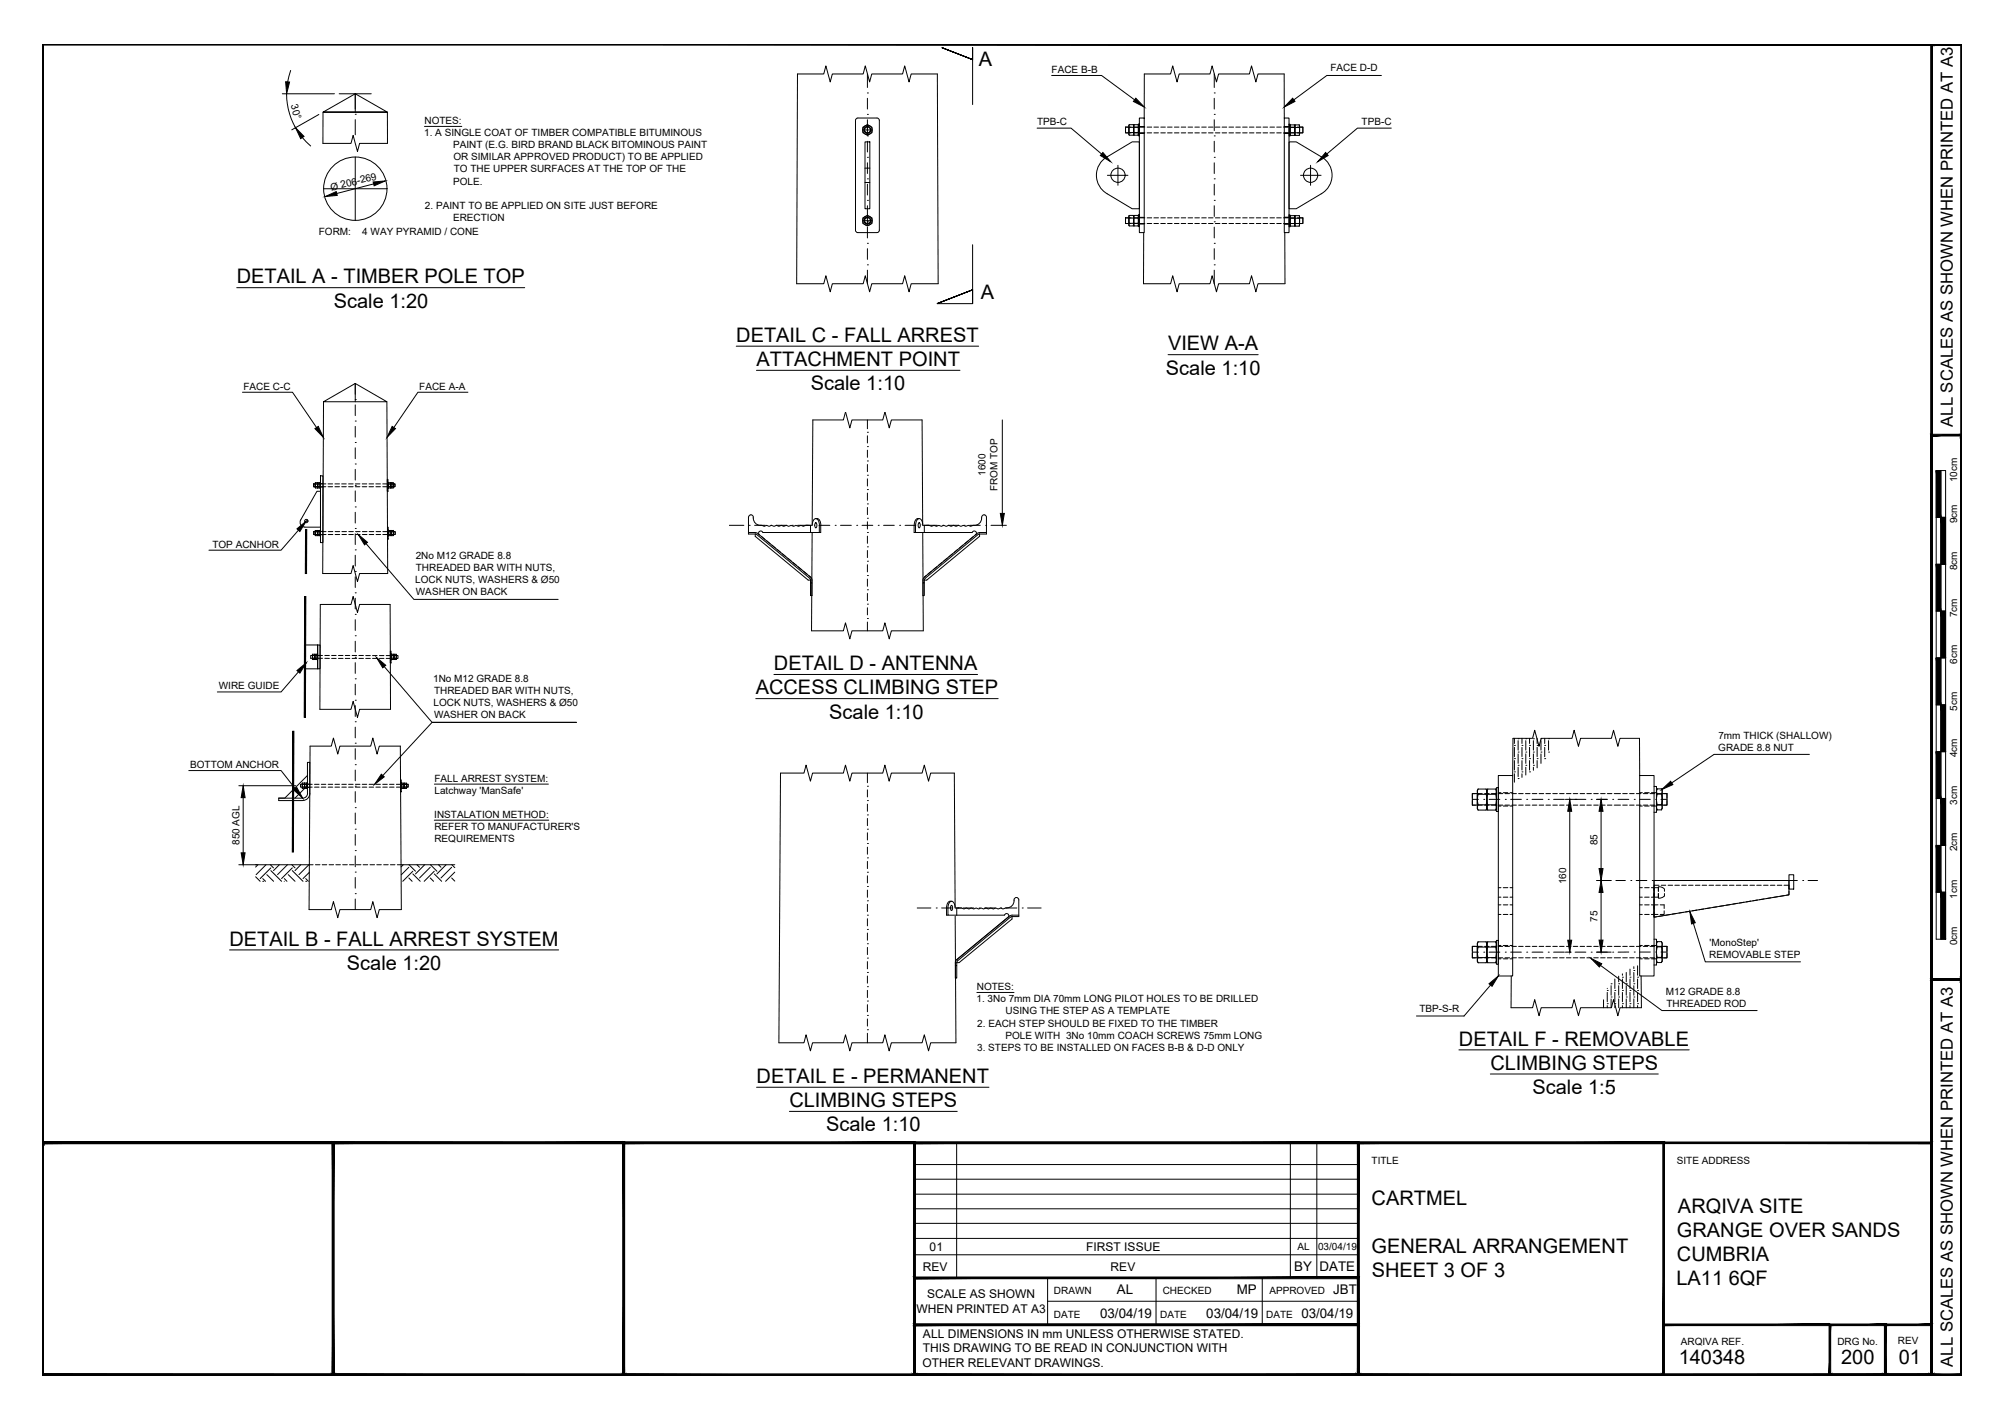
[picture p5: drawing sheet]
<svg xmlns="http://www.w3.org/2000/svg" width="420mm" height="297mm" viewBox="0 0 420 297" stroke-linecap="round" stroke-linejoin="round" font-family="sans-serif">
<defs><g id="words">
<g font-size="4.2">
<text x="205" y="13.8">A</text>
<text x="49.6" y="59.4">DETAIL A - TIMBER POLE TOP</text>
<text x="69.9" y="64.4">Scale 1:20</text>
<text x="205.4" y="62.6">A</text>
<text x="154.2" y="71.6">DETAIL C - FALL ARREST</text>
<text x="158.4" y="76.7">ATTACHMENT POINT</text>
<text x="244.7" y="73.4">VIEW A-A</text>
<text x="169.8" y="81.7">Scale 1:10</text>
<text x="244.2" y="78.5">Scale 1:10</text>
<text x="162.1" y="140.4">DETAIL D - ANTENNA</text>
<text x="158.3" y="145.5">ACCESS CLIMBING STEP</text>
<text x="173.7" y="150.5">Scale 1:10</text>
<text x="48.1" y="198.1">DETAIL B - FALL ARREST SYSTEM</text>
<text x="72.7" y="203.1">Scale 1:20</text>
<text x="305.6" y="219">DETAIL F - REMOVABLE</text>
<text x="158.5" y="226.9">DETAIL E - PERMANENT</text>
<text x="312.2" y="224.1">CLIMBING STEPS</text>
<text x="165.3" y="231.9">CLIMBING STEPS</text>
<text x="321" y="229.2">Scale 1:5</text>
<text x="173" y="237">Scale 1:10</text>
<text x="287.3" y="252.5">CARTMEL</text>
<text x="351.5" y="254">ARQIVA SITE</text>
<text x="287.3" y="262.5">GENERAL ARRANGEMENT</text>
<text x="351.2" y="259.1">GRANGE OVER SANDS</text>
<text x="287.3" y="267.5">SHEET 3 OF 3</text>
<text x="351.1" y="269.2">LA11 6QF</text>
<text x="351.2" y="264.1">CUMBRIA</text>
<text x="351.6" y="285.7">140348</text>
<text x="385.6" y="285.7">200</text>
<text x="397.7" y="285.7">01</text>
</g>
<g font-size="3.5">
<text x="409" y="89.4" transform="rotate(-90 409 89.4)">ALL SCALES AS SHOWN WHEN PRINTED AT A3</text>
<text x="409" y="286.3" transform="rotate(-90 409 286.3)">ALL SCALES AS SHOWN WHEN PRINTED AT A3</text>
</g>
<g font-size="2.8">
<text x="271.1" y="266.3">BY</text>
<text x="276.4" y="266.3">DATE</text>
<text x="233.9" y="271.1">AL</text>
<text x="259" y="271.1">MP</text>
<text x="279.3" y="271.1">JBT</text>
<text x="230.4" y="276">03/04/19</text>
<text x="252.7" y="276">03/04/19</text>
<text x="272.6" y="276">03/04/19</text>
</g>
<g font-size="2.5">
<text x="194.7" y="262">01</text>
<text x="227.5" y="262">FIRST ISSUE</text>
<text x="193.3" y="266.2">REV</text>
<text x="232.6" y="266.2">REV</text>
<text x="192" y="275">WHEN PRINTED AT A3</text>
<text x="194.2" y="272">SCALE AS SHOWN</text>
<text x="193.3" y="280.3">ALL DIMENSIONS IN mm UNLESS OTHERWISE STATED.</text>
<text x="193.2" y="286.3">OTHER RELEVANT DRAWINGS.</text>
<text x="193.3" y="283.3">THIS DRAWING TO BE READ IN CONJUNCTION WITH</text>
</g>
<g font-size="2.1">
<text x="220.3" y="15.3">FACE B-B</text>
<text x="278.7" y="15">FACE D-D</text>
<text x="60.9" y="22.1" transform="rotate(74 60.9 22.1)">30°</text>
<text x="88.8" y="28.6">1. A SINGLE COAT OF TIMBER COMPATIBLE BITUMINOUS</text>
<text x="88.9" y="26">NOTES:</text>
<text x="217.2" y="26.2">TPB-C</text>
<text x="285.2" y="26.2">TPB-C</text>
<text x="94.9" y="31.1">PAINT (E.G. BIRD BRAND BLACK BITOMINOUS PAINT</text>
<text x="95" y="33.6">OR SIMILAR APPROVED PRODUCT) TO BE APPLIED</text>
<text x="69.4" y="40" transform="rotate(-15 69.4 40)">Ø 206-269</text>
<text x="94.9" y="38.7">POLE.</text>
<text x="95" y="36.1">TO THE UPPER SURFACES AT THE TOP OF THE</text>
<text x="89" y="43.7">2. PAINT TO BE APPLIED ON SITE JUST BEFORE</text>
<text x="94.9" y="46.2">ERECTION</text>
<text x="66.8" y="49.3">FORM:</text>
<text x="75.9" y="49.3">4 WAY PYRAMID / CONE</text>
<text x="51" y="81.7">FACE C-C</text>
<text x="87.8" y="81.7">FACE A-A</text>
<text x="206.4" y="99.7" transform="rotate(-90 206.4 99.7)">1600</text>
<text x="409.9" y="101" transform="rotate(-90 409.9 101)">10cm</text>
<text x="208.9" y="102.9" transform="rotate(-90 208.9 102.9)">FROM TOP</text>
<text x="409.9" y="109.6" transform="rotate(-90 409.9 109.6)">9cm</text>
<text x="44.5" y="114.7">TOP ACNHOR</text>
<text x="87.1" y="117.1">2No M12 GRADE 8.8</text>
<text x="87.1" y="119.6">THREADED BAR WITH NUTS,</text>
<text x="409.9" y="119.5" transform="rotate(-90 409.9 119.5)">8cm</text>
<text x="87" y="122.1">LOCK NUTS, WASHERS &amp; Ø50</text>
<text x="87.1" y="124.7">WASHER ON BACK</text>
<text x="409.9" y="129.3" transform="rotate(-90 409.9 129.3)">7cm</text>
<text x="90.7" y="142.8">1No M12 GRADE 8.8</text>
<text x="409.9" y="139.1" transform="rotate(-90 409.9 139.1)">6cm</text>
<text x="45.8" y="144.4">WIRE GUIDE</text>
<text x="90.8" y="147.9">LOCK NUTS, WASHERS &amp; Ø50</text>
<text x="90.9" y="145.3">THREADED BAR WITH NUTS,</text>
<text x="409.9" y="148.9" transform="rotate(-90 409.9 148.9)">5cm</text>
<text x="90.9" y="150.4">WASHER ON BACK</text>
<text x="359.9" y="154.8">7mm THICK (SHALLOW)</text>
<text x="39.8" y="160.9">BOTTOM ANCHOR</text>
<text x="359.9" y="157.3">GRADE 8.8 NUT</text>
<text x="409.9" y="158.6" transform="rotate(-90 409.9 158.6)">4cm</text>
<text x="91" y="163.8">FALL ARREST SYSTEM:</text>
<text x="91" y="166.3">Latchway 'ManSafe'</text>
<text x="91" y="171.4">INSTALATION METHOD:</text>
<text x="91" y="173.9">REFER TO MANUFACTURER'S</text>
<text x="409.9" y="168.6" transform="rotate(-90 409.9 168.6)">3cm</text>
<text x="50.2" y="177" transform="rotate(-90 50.2 177)">850 AGL</text>
<text x="91" y="176.4">REQUIREMENTS</text>
<text x="334.6" y="177.1" transform="rotate(-90 334.6 177.1)">85</text>
<text x="409.9" y="178.3" transform="rotate(-90 409.9 178.3)">2cm</text>
<text x="328" y="185.3" transform="rotate(-90 328 185.3)">160</text>
<text x="409.9" y="188.3" transform="rotate(-90 409.9 188.3)">1cm</text>
<text x="334.6" y="193.1" transform="rotate(-90 334.6 193.1)">75</text>
<text x="409.9" y="198" transform="rotate(-90 409.9 198)">0cm</text>
<text x="358" y="200.8">REMOVABLE STEP</text>
<text x="358.1" y="198.2">'MonoStep'</text>
<text x="204.5" y="210">1. 3No 7mm DIA 70mm LONG PILOT HOLES TO BE DRILLED</text>
<text x="204.6" y="207.5">NOTES:</text>
<text x="348.9" y="208.4">M12 GRADE 8.8</text>
<text x="204.7" y="215">2. EACH STEP SHOULD BE FIXED TO THE TIMBER</text>
<text x="210.6" y="212.5">USING THE STEP AS A TEMPLATE</text>
<text x="297.3" y="212.1">TBP-S-R</text>
<text x="349" y="211">THREADED ROD</text>
<text x="204.7" y="220.1">3. STEPS TO BE INSTALLED ON FACES B-B &amp; D-D ONLY</text>
<text x="210.6" y="217.6">POLE WITH 3No 10mm COACH SCREWS 75mm LONG</text>
<text x="287.3" y="243.9">TITLE</text>
<text x="351.2" y="243.9">SITE ADDRESS</text>
<text x="271.8" y="261.9">AL</text>
<text x="276.1" y="261.9">03/04/19</text>
<text x="220.8" y="271.1">DRAWN</text>
<text x="243.5" y="271.1">CHECKED</text>
<text x="265.9" y="271.1">APPROVED</text>
<text x="220.8" y="276">DATE</text>
<text x="243" y="276">DATE</text>
<text x="265.2" y="276">DATE</text>
<text x="352.1" y="281.6">ARQIVA REF.</text>
<text x="384.8" y="281.6">DRG No.</text>
<text x="397.5" y="281.6">REV</text>
</g>
</g></defs>
<!-- layer: TEXT AND DIMENSIONS -->
<g fill="none" stroke="#000" stroke-width=".21">
<path d="M59.1 19.6h10.9M60 19.6a14.1 14.1 0 0 0 1.9 7.2M60.9 14.8l-.7 2.4M71 19.6h6.8M74.4 19.6v3.2M167 15.5h5.5l.5-1.7 .9 3.4 .4-1.7h6.5l.4-1.7 .9 3.4 .5-1.7h6.4l.5-1.7 .9 3.4 .4-1.7h5.5M181.7 19.5h.1M181.7 15.5v2.8M197.3 10l6.4 2.5-6.4-2.5 6.4 2.5v-2.5v11.9M220.3 15.8h10.4l6.9 5.1M239.7 15.5h5.5l.4-1.7 .9 3.4 .5-1.7h6.4l.5-1.7 .9 3.4 .4-1.7h6.5l.4-1.7 .9 3.4 .5-1.7h5.5M254.3 19.5h.1"/>
<path d="M254.3 15.5v2.8M289.3 15.8h-11.4l-6.9 5.1M63.3 28.8l1.8 1.8M66.8 24l-5.7 3.2M67.6 30h5.9l.5-1.6 .9 3.3 .4-1.7h5.9M74.4 23.9h.1M74.4 25.1v3.1M78.3 38.5l-7.8 2M88.9 26.5h7.8M180.7 27.2h2M181.7 37.5h.1M181.7 33h.1"/>
<path d="M181.7 28.5h.1M181.7 24h.1M181.7 20.6v2.2M181.7 25.1v3.1M181.7 29.6v2.2M181.7 34.1v2.2M181.7 38.6v2.3M217.2 26.8h7.1l6.4 5.5M232 36.7h4.2M234.2 34.6v4.2M254.3 37.5h.1M254.3 33h.1"/>
<path d="M254.3 28.5h.1M254.3 24h.1M254.3 20.6v2.2M254.3 25.1v2.2M254.3 29.6v2.2M254.3 34.1v2.2M254.3 38.6v2.3M272.4 36.7h4.3M274.5 34.6v4.2M291.4 26.8h-7.1l-6.4 5.5M166.9 59.4h5.6l.5-1.6 .9 3.3 .4-1.7h6.5l.4-1.6 .9 3.3 .5-1.7h6.4l.5-1.6 .9 3.3 .4-1.7h5.7M180.7 46.2h2"/>
<path d="M181.7 55.5h.1M181.7 51h.1M181.7 46.5h.1M181.7 42h.1M181.7 43.1v4.1M181.7 47.6v2.2M181.7 52.1v2.2M181.7 56.6v2.8M203.7 51.3v12.3h-7.4l7.4-2.9-7.4 2.9 7.4-2.9v2.9M239.5 59.4h5.7l.4-1.6 .9 3.3 .5-1.7h6.4l.5-1.6 .9 3.3 .4-1.7h6.5l.4-1.6 .9 3.3 .5-1.7h5.6M254.3 55.5h.1M254.3 51h.1"/>
<path d="M254.3 46.5h.1M254.3 42h.1M254.3 43.1v2.2M254.3 47.6v2.2M254.3 52.1v2.2M254.3 56.6v2.8M49.6 60.3h60.3M154.2 72.5h50.8M158.4 77.6h42.7M244.7 74.3h18.8M50.8 82.2h10.5l5 7.4M74.4 97.2h.1"/>
<path d="M74.4 92.7h.1M74.4 88.2h.1M74.4 83.7h.1M74.4 80.3v2.3M74.4 84.8v2.3M74.4 89.3v2.3M74.4 93.8v2.3M74.4 98.3v2.3M98 82.2h-10.5l-5 7.4M170.3 88h6.3l.5-1.7 .9 3.3 .4-1.6h6.5l.5-1.7 .9 3.3 .4-1.6h6.4M181.7 99.5h.1M181.7 96.6h.1"/>
<path d="M181.7 93.6h.1M181.7 90.6h.1M181.7 88v1.8M181.7 91.3v1.5M181.7 94.3v1.5M181.7 97.3v1.5M209.9 88v19.5M62.5 111.1l-3.6 4.2h-15.1M74.4 119.7h.1M74.4 115.2h.1M74.4 110.7h.1M74.4 106.2h.1"/>
<path d="M74.4 101.7h.1M74.4 102.8v2.3M74.4 107.3v2.3M74.4 111.8v2.3M74.4 116.3v2.3M76.7 113.9l10 11.7h30.2M152.7 110h3.1M156.9 110h.1M158.1 110h2.2M158.2 111.9v.5l11.1 9.1h.5M161.4 110h.1M162.5 110h2.3"/>
<path d="M165.9 110h.1M167.1 110h2.2M170.4 110h.1M171.6 110h2.2M174.9 110h.1M176.1 110h2.2M179.4 110h.1M180.6 110h2.2M181.7 117.6h.1M181.7 114.6h.1M181.7 111.5h.1M181.7 108.6h.1"/>
<path d="M181.7 105.6h.1M181.7 102.6h.1M181.7 100.3v1.5M181.7 103.3v1.5M181.7 106.3v1.5M181.7 109.3v1.5M181.7 112.3v1.5M181.7 115.3v1.5M181.7 118.3v1.5M183.9 110h.1M185.1 110h2.2M188.4 110h.1"/>
<path d="M189.6 110h2.2M192.9 110h.1M194.1 110h2.2M197.4 110h.1M198.6 110h2.2M201.9 110h.1M203.1 110h2.2M205.2 111.9v.5l-11.1 9.1h-.5M206.4 110h.1M207.6 110h3.2M67.1 126.6h6.4l.5-1.7 .9 3.4 .4-1.7h6.4M67.6 120.1h5.9l.5-1.6 .9 3.3 .4-1.7h5.9"/>
<path d="M74.4 137.7h.1M74.4 133.2h.1M74.4 128.7h.1M74.4 124.2h.1M74.4 120.8v2.3M74.4 125.3v2.3M74.4 129.8v2.3M74.4 134.3v2.3M74.4 138.8v2.3M80.5 139.6l10 11.7h30.2h-30.2l-10.3 11.2M170 132.1h6.6l.5-1.6 .9 3.3 .4-1.7h6.5l.4-1.6 1 3.3 .4-1.7h6.7M181.7 129.6h.1"/>
<path d="M181.7 126.6h.1M181.7 123.5h.1M181.7 120.6h.1M181.7 121.3v1.5M181.7 124.3v1.5M181.7 127.3v1.5M181.7 130.3v1.8M62.5 140.7l-3.6 4.2h-13.4M64.9 156.3h4.5l.4-1.7 .9 3.4 .5-1.7h6.4l.5-1.7 .9 3.4 .4-1.7h4.4M67 148.6h6.5l.5-1.7 .9 3.4 .4-1.7h6.5M74.4 155.7h.1M74.4 151.2h.1"/>
<path d="M74.4 146.7h.1M74.4 142.2h.1M74.4 143.3v2.3M74.4 147.8v2.3M74.4 152.3v2.3M74.4 156.8v2.3M158.3 146.3h50.8M162.1 141.3h42.7M316.9 154.7h4.1l.4-1.7 1 3.3 .4-1.6h6.5l.4-1.7 .9 3.3 .5-1.6h6.4l.5-1.7 .9 3.3 .4-1.6h4.1M317.2 158.9h.1M317.2 156.1h.1M317.2 154.7v1"/>
<path d="M317.2 156.5v2M317.2 159.3v2M318 157.5h.1M318 154.7h.1M318 155.2v1.9M318 157.9v2M318.8 158.9h.1M318.8 156.1h.1M318.8 154.7v1M318.8 156.5v2M318.8 159.3v2M319.6 157.5h.1"/>
<path d="M319.6 154.7h.1M319.6 155.2v1.9M319.6 157.9v2M320.4 158.9h.1M320.4 156.1h.1M320.4 154.7v1M320.4 156.5v2M320.4 159.3v2M321.2 157.5h.1M321.2 154.7h.1M321.2 155.2v1.9M321.2 157.9v2"/>
<path d="M322 158.9h.1M322 156.1h.1M322 154.7v1M322 156.5v2M322 159.3v1.5M322.8 157.5h.1M322.8 154.7h.1M322.8 155.2v1.9M322.8 157.9v2M323.5 158.9h.1M323.5 156.1h.1M323.5 154.7v1"/>
<path d="M323.5 156.5v2M324.3 157.5h.1M324.3 154.7h.1M324.3 155.2v1.9M379 158h-20l-8.9 6M39.5 161.4h19.4l3 3.8M50 164.6h11.9M50.9 167.1v11.5M74.4 178.2h.1M74.4 173.7h.1M74.4 169.2h.1M74.4 164.7h.1"/>
<path d="M74.4 160.2h.1M74.4 161.3v2.3M74.4 165.8v2.3M74.4 170.3v2.3M74.4 174.8v2.3M74.4 179.3v2.3M91 171.8h23.9M91 164.3h23.9M163.5 161.9h4.9l.4-1.6 .9 3.3 .5-1.7h6.4l.5-1.6 .9 3.3 .4-1.7h6.5l.4-1.6 .9 3.3 .5-1.7h6.4l.5-1.6 .9 3.3 .4-1.7h5M181.7 179.7h.1M181.7 176.7h.1M181.7 173.7h.1"/>
<path d="M181.7 170.7h.1M181.7 167.7h.1M181.7 164.7h.1M181.7 161.9v2.1M181.7 165.5v1.4M181.7 168.4v1.5M181.7 171.5v1.5M181.7 174.5v1.5M181.7 177.5v1.4M308.4 167.4h1.3M310.8 167.4h.1M311.9 167.4h2.2"/>
<path d="M315.3 167.4h.1M316.4 167.4h2.3M317.2 161.7h.1M317.2 162.1v1.8M318 163.1h.1M318 160.3h.1M318 160.7v2M318.8 161.7h.1M318.8 162.1v.8M319.6 160.3h.1M319.6 160.7v1.6M319.8 167.4h.1"/>
<path d="M320.4 161.7h.1M320.9 167.4h2.3M321.2 160.3h.1M321.2 160.7v.7M324.3 167.4h.1M325.4 167.4h2.2M327.9 167.4h4.3M328.8 167.4h.1M328.8 169.9v27.1M333.3 167.4h.1M334.4 167.4h2.3M335.4 169.9v12"/>
<path d="M337.8 167.4h.1M338.9 167.4h2.3M342.3 167.4h.1M343.4 167.4h2.3M346.8 167.4h.1M347.9 167.4h1.3M48.1 199h68.9M50 181.1h14.8M53.5 183.7l1 .9M54 181.1l-.5 .5M55 184.6h.1M55 184l.6 .6"/>
<path d="M55.7 181.1l-2.1 2.1M55.9 183.2l1.4 1.4M56.6 181.1l.7 .7M56.7 182.4l2.3 2.2M56.7 181.8l-2.2 2.2M58.5 181.1l-1.2 1.3M59.5 184.6h.1M59.5 184l.6 .6M60.2 181.1l-2.1 2.1M60.4 183.2l1.4 1.4M61.1 181.1l.7 .7M61.2 182.4l2.3 2.2"/>
<path d="M61.2 181.8l-2.2 2.2M63 181.1l-1.2 1.3M64 184.6h.1M64 184l.6 .6M64.7 181.1l-2.1 2.1M64.7 190.5h4.7l.4-1.6 .9 3.3 .5-1.7h6.4l.5-1.6 .9 3.3 .4-1.7h4.7M64.8 182.8l-1.3 1.2M74.4 187.2h.1M74.4 182.7h.1M74.4 183.8v2.3M74.4 188.3v2.2M84 181.1h11.3"/>
<path d="M84.5 181.1l-.5 .5M85.6 181.7l-1.6 1.6M85.6 183.9l.7 .7M85.7 181.1l1.3 1.4M86.5 182.5l-2.1 2.1M86.5 183.1l1.5 1.5M87.3 181.1l.6 .6M88.9 181.1l-1.9 2M90.1 181.7l-2.2 2.2M90.1 183.9l.7 .7M90.2 181.1l1.3 1.4M91 182.5l-2.2 2.1"/>
<path d="M91 183.1l1.5 1.5M91.8 181.1l.6 .6M93.4 181.1l-1.9 2M94.6 181.7l-2.2 2.2M94.6 183.9l.7 .7M94.6 181.1l.7 .7M95.3 182.7l-2 1.9M181.7 197.7h.1M181.7 194.7h.1M181.7 191.7h.1M181.7 188.7h.1M181.7 185.7h.1"/>
<path d="M181.7 182.7h.1M181.7 180.4v1.5M181.7 183.5v1.5M181.7 186.5v1.5M181.7 189.4v1.5M181.7 192.4v1.6M181.7 195.5v1.5M181.7 198.5v1.5M192.1 190.2h2.9M196.1 190.2h.1M197.2 190.2h2.3M200.6 190.2h.1"/>
<path d="M201.7 190.2h2.3M205.1 190.2h.1M206.2 190.2h2.3M209.6 190.2h.1M210.7 190.2h2.3M214.1 190.2h.1M215.2 190.2h2.9M308.4 199.5h1.3M310.8 199.5h.1M311.9 199.5h2.2M315.3 199.5h.1M316.4 199.5h2.3"/>
<path d="M319.8 199.5h.1M320.9 199.5h2.3M324.3 199.5h.1M325.4 199.5h2.2M327.9 199.5h1.2M328.8 199.5h.1M329.9 199.5h2.3M333.3 199.5h.1M334.4 199.5h3M334.4 184.4h3M335.4 186.9v10M337.8 199.5h.1"/>
<path d="M338.4 184.4h2M341.2 199.4l-2.3 .1M341.6 184.4h.1M342.3 199.4h.1M342.7 184.4h2.2M343.4 199.4h2.3M346.1 184.4h.1M346.8 199.4h.1M347.2 184.4h2.2M347.9 199.4h1.3M350.6 184.4h.1M351.7 184.4h2.2"/>
<path d="M354.7 193.4l2.5 8.1h19.9M355.1 184.4h.1M356.2 184.4h2.2M359.6 184.4h.1M360.7 184.4h2.3M364.1 184.4h.1M365.2 184.4h2.2M368.6 184.4h.1M369.7 184.4h2.2M373.1 184.4h.1M374.2 184.4h2.3M377.6 184.4h.1"/>
<path d="M378.7 184.4h2M163.1 218.4h5.3l.4-1.6 .9 3.3 .5-1.7h6.4l.5-1.6 .9 3.3 .4-1.7h6.5l.4-1.6 .9 3.3 .5-1.7h6.4l.5-1.6 .9 3.3 .4-1.7h5.3M181.7 215.7h.1M181.7 212.7h.1M181.7 209.7h.1M181.7 206.7h.1M181.7 203.7h.1M181.7 200.7h.1M181.7 201.4v1.5M181.7 204.4v1.6M181.7 207.5v1.5M181.7 210.5v1.4"/>
<path d="M181.7 213.4v1.5M181.7 216.5v1.9M204.6 207.9h7.8M305.6 219.9h48.2M312.2 206.4l-5.6 6.4h-9.9M316.5 211.1h4.5l.4-1.7 1 3.4 .4-1.7h6.5l.4-1.7 .9 3.4 .5-1.7h6.4l.5-1.7 .9 3.4 .4-1.7h4.5M335.2 202.2l12.9 9.5h19.9M335.9 209.4v1.7M336.6 210.2h.1M336.6 207.5h.1M336.6 207v.1M336.6 207.9v1.9"/>
<path d="M336.6 210.7v.4M337.4 208.9h.1M337.4 206.1h.1M337.4 206.5v2M337.4 209.3v1.8M338.2 210.2h.1M338.2 207.5h.1M338.2 205.1v2M338.2 207.9v1.9M338.2 210.7v.4M339 208.9h.1M339 206.1h.1"/>
<path d="M339 204.5v1.2M339 206.5v2M339 209.3v1.8M339.8 210.2h.1M339.8 207.5h.1M339.8 204.7h.1M339.8 204v.3M339.8 205.1v2M339.8 207.9v1.9M339.8 210.7v.4M340.6 208.9h.1M340.6 206.1h.1"/>
<path d="M340.6 203.7v2M340.6 206.5v2M340.6 209.3v1.8M341.4 210.2h.1M341.4 207.5h.1M341.4 204.7h.1M341.4 203v1.3M341.4 205.1v2M341.4 207.9v1.9M341.4 210.7v.4M342.2 208.9h.1M342.2 206.1h.1"/>
<path d="M342.2 203.3h.1M342.2 202.5v.4M342.2 203.7v2M342.2 206.5v2M342.2 209.3v1.8M343 210.2h.1M343 207.5h.1M343 204.7h.1M343 202.3v2M343 205.1v2M343 207.9v1.9M343 210.7v.4"/>
<path d="M158.5 227.8h48.6M165.3 232.8h35.2M312.2 225h35.1"/>
</g>
<!-- layer: MEDIUM THICKNESS -->
<g fill="none" stroke="#000" stroke-width=".21">
<path d="M67.8 84.2l6.6-3.9 6.6 3.9zM67.8 84.2l-.2 35.9M74.4 80.3v3.9M81 84.2l.2 35.9M170.3 88l-.3 44.1M193.1 88l.3 44.1M67.1 126.6l-.1 22M81.7 126.6l.1 22M64.9 156.3l-.2 34.2M83.8 156.3l.3 34.2M316.9 154.7l-.1 7.8M343.4 154.7v7.8"/>
<path d="M163.5 161.9l-.4 56.5M199.9 161.9l.3 56.5M316.5 204.4v6.7M343.7 204.4l.1 6.7"/>
</g>
<!-- layer: TEXT AND DIMENSIONS -->
<path d="M169.8 110v1.5M193.6 110v1.5M200.4 190.2v1.5" fill="none" stroke="#fff" stroke-width=".21"/>
<g fill="#fff" stroke="#fff" stroke-width=".21">
<path d="M199.8 190.2v1.5l.6-1.5zM200.4 190.2v1.5h-.6z"/>
<path d="M193 110v1.5l.6-1.5zM193.6 110v1.5h-.6z"/>
<path d="M169.8 110h.6v1.5zM169.8 110v1.5h.6z"/>
</g>
<!-- layer: PROPOSED OTHER USER 1 -->
<g fill="none" stroke="#000" stroke-width=".21">
<path d="M74.4 19.6v3.9M67.6 30l.1-6.5h13.4l.1 6.5M67.7 23.5l6.7-3.9 6.7 3.9zM67.8 39.5h13.2M67.8 23.5h13.2M74.4 32.9v13.3M179.3 25l.4-.3h4l.4 .3 .1 .2v23l-.3 .5h-.2h-4h-.3l-.2-.5zM180.7 26.7l1-.6 1 .6v1.1l-1 .6-1-.6zM181.2 29.7h1v14h-1zM182.1 26.6a.71 .71 0 0 0-1.1 .5 .71 .71 0 0 0 .8 .8 .71 .71 0 0 0 .5-1M230.9 33.7l1-.8 5.2-3.2h1.5v14h-1.5l-5.2-3.1a4.5 4.5 0 0 1-1-6.9zM235.7 26.6h.7v1.2h-.7z"/>
<path d="M236.5 26.1v2.2M236.5 26.1h.9M236.5 26.7h.9M236.5 28.3h.9M236.5 27.8h.9M236.5 26.1v.6M236.5 27.8v.5M236.5 26.7v1.1M237.4 26.1l.1 .2M237.4 26.7v1.1M237.4 26.1v.6M237.4 27.8v.5"/>
<path d="M237.5 26.3v1.9M237.5 28.2v.1M237.5 28.2l-.1 .1M237.5 26.1v.6M237.5 27.8v.5M237.5 26.7v1.1M237.5 26.1h.9M237.5 26.7h.9M237.5 26.1v.2M237.5 28.3h.9M237.5 27.8h.9M238.4 26.1v2.2"/>
<path d="M238.4 26.7v1.1M238.4 26.1v.6M238.4 27.8v.5M238.4 26h.2v2.5h-.2zM238.6 24.7h1.1v24h-1.1zM269 24.7h1v24h-1zM270 26h.2v2.5h-.2zM270 29.7h1.5l5.2 3.2a4.4 4.4 0 0 1 0 7.7l-5.2 3.1h-1.5zM270.3 26.2l-.1 2 .1 .2h.8l.1-.2M270.3 26.2h.8M270.3 26.7h.8M270.3 27.8h.8"/>
<path d="M270.3 26.2v.5M270.3 27.8v.5M270.3 26.7v1.1M271.1 26.2l.1 .1M271.1 26.7v1.1M271.1 26.2v.5M271.1 27.8v.5M271.2 26.3v1.9M271.3 26.2h.8M271.3 26.7h.8M271.3 27.8h.8M271.3 26.2l-.1 .1"/>
<path d="M271.3 26.2v.5M271.3 27.8v.5M271.3 26.7v1.1M272.1 26.2l.1 2-.1 .2h-.8l-.1-.2M272.1 26.2v.5M272.1 27.8v.5M272.1 26.7v1.1M272.2 26.6h.7v1.2h-.7zM180.7 45.7l1-.6 1 .6v1.1l-1 .5-1-.5zM182.1 45.6a.71 .71 0 0 0-1.1 .5 .71 .71 0 0 0 .8 .8 .71 .71 0 0 0 .5-1M235.7 45.6h.7v1.2h-.7zM236.5 45.1h.9"/>
<path d="M236.5 45.7h.9M236.5 47.3h.9M236.5 46.8h.9M236.5 45.1v2.2M236.5 45.1v.6M236.5 46.8v.5M236.5 45.7v1.1M237.4 45.1l.1 .2M237.4 45.7v1.1M237.4 45.1v.6M237.4 46.8v.5M237.5 45.3v1.9"/>
<path d="M237.5 47.2v.1M237.5 47.2l-.1 .1M237.5 45.1v.6M237.5 46.8v.5M237.5 45.7v1.1M237.5 45.1h.9M237.5 45.7h.9M237.5 45.1v.2M237.5 47.3h.9M237.5 46.8h.9M238.4 45.1v2.2M238.4 45.7v1.1"/>
<path d="M238.4 45.1v.6M238.4 46.8v.5M238.4 45h.2v2.5h-.2zM270 45h.2v2.5h-.2zM270.3 45.2h.8M270.3 45.7h.8M270.3 45.2l-.1 2 .1 .2h.8l.1-.2M270.3 46.8h.8M270.3 45.2v.5M270.3 46.8v.6M270.3 45.7v1.1M271.1 45.2l.1 .1"/>
<path d="M271.1 45.7v1.1M271.1 45.2v.5M271.1 46.8v.6M271.2 45.3v1.9M271.3 45.2h.8M271.3 45.7h.8M271.3 45.2l-.1 .1M271.3 46.8h.8M271.3 45.2v.5M271.3 46.8v.6M271.3 45.7v1.1M272.1 45.2l.1 2-.1 .2h-.8l-.1-.2"/>
<path d="M272.1 45.2v.5M272.1 46.8v.6M272.1 45.7v1.1M272.2 45.6h.7v1.2h-.7zM67.1 99.7h.5v14h-.5zM63.9 110.4a1 1 0 0 1-.9-1.5l3.4-6h.7v7.5h-3.3M65.7 101.4h.3v.6h-.3zM65.7 111.4h.3v.6h-.3zM66.1 111.1h.4M66.1 111.4h.4M66.1 112.2h.4M66.1 112h.4"/>
<path d="M66.1 101.1h.4M66.1 101.4h.4M66.1 102.2h.4M66.1 101.9h.4M66.1 101.1v1.1M66.1 111.1v1.1M66.1 111.4v.5M66.1 101.4v.5M66.1 111.1v.3M66.1 111.9v.3M66.1 101.1v.3M66.1 101.9v.3"/>
<path d="M66.5 111.1v.1M66.5 101.1v.1M66.5 111.4v.5M66.5 101.4v.5M66.5 111.1v.3M66.5 111.9v.3M66.5 101.1v.3M66.5 101.9v.3M66.5 112.1l.5 .1M66.5 102.2h.5M66.5 101.2v1M66.5 111.2v.9"/>
<path d="M66.5 112.1v.1M66.5 102.2h.1M66.6 111.4h.4M66.6 112h.4M66.6 101.4h.4M66.6 101.9h.4M66.6 101.1v1.1M66.6 111.1v1.1M67 101.1v.3M67 101.9v.3M67 111.1v.3M67 111.9v.3"/>
<path d="M67 111.1l-.5 .1M67 101.1l-.5 .1M67 101.1v1.1M67 111.1v1.1M67 101.4v.5M67 111.4v.5M67 101l.1 1.3zM67 111l.1 1.3zM81.1 100.4h.2v2.5h-.2zM81.2 110.4h.1v2.5h-.1zM81.3 101h.1v1.3h-.1zM81.3 111l.1 1.3z"/>
<path d="M81.4 101.4h.4l.1 .3-.1 .2h-.4M81.4 101.1v1.1M81.4 101.1l.5 .1M81.4 101.1v.3M81.4 101.9v.3M81.4 101.4v.5M81.4 111.4h.5v.4v.1l-.5 .1M81.5 111.1v1.1M81.8 101.1v.3M81.8 101.9v.3M81.9 101.2v1M81.9 102.2h-.5"/>
<path d="M81.9 102.2h.4M81.9 111.1v.3M81.9 111.9v.3M81.9 111.2v.9M81.9 111.2h-.5v.9h.5M81.9 112.1v.1M81.9 101.4h.4M81.9 101.9h.4M81.9 101.1v1.1M81.9 111.1h.5M81.9 111.4h.5M81.9 112.2h.5"/>
<path d="M81.9 112h.5M81.9 111.1v.1M82 111.4v.5M82 111.1v.3M82 111.9v.3M82.3 101.1v.3M82.3 101.9v.3M82.3 101.1l-.4 .1M82.3 101.1v1.1M82.3 101.4v.5M82.4 111.1v.3M82.4 111.9v.3"/>
<path d="M82.4 101.4h.3v.6h-.3zM82.4 111.1v1.1M82.4 111.4v.5M82.4 111.4h.4v.6h-.4zM168.8 110h1v1.5M169.8 111.5h-10a.46 .46 0 0 0-.7-.2 .46 .46 0 0 0-.1 .6l10.8 9M170.1 110h-1.3l-.5 .3-.5-.3-.6 .3-.5-.3-.5 .3-.5-.3-.5 .3-.5-.3-.5 .3-.6-.3-.5 .3-.5-.3-.5 .3-.5-.3-.5 .3-.5-.3-.5 .3-.5-.3a1.69 1.69 0 0 1-1.9-1.9 .5 .5 0 0 0-.5-.2 .5 .5 0 0 0-.4 .4v3.6l1.7 .1 11.1 9.1 .2 .4M170.1 110a1.34 1.34 0 0 1 .8-1.4 1.16 1.16 0 0 1 .7 1.4M170.8 109.6l.1-.1 .2 .3v.5l-.2 .3-.2-.3zM170.9 108.6a1.05 1.05 0 0 1 1 1.4M171.6 110v1.5h-1.8M171.9 110v1.5h-.3"/>
<path d="M191.5 110v1.5h.3M191.8 110v1.5h1.8M191.8 110a1.34 1.34 0 0 1 .7-1.4 1.16 1.16 0 0 1 .8 1.4M192.4 109.6l.1-.1 .2 .3v.5l-.2 .3-.2-.3zM192.5 108.6a1.05 1.05 0 0 0-1 1.4M193.6 111.5h10M194.6 110h-1v1.5M203.6 111.5a.46 .46 0 0 1 .7-.2 .46 .46 0 0 1 .1 .6l-10.8 9-.3 .6M204.9 112l-11.1 9.1-.2 .4M205.2 111.8l-.3 .2M205.6 108.4a1.54 1.54 0 0 1-1.8 1.6l-.5 .3-.5-.3-.5 .3-.5-.3-.5 .3-.5-.3-.6 .3-.5-.3-.5 .3-.5-.3-.5 .3-.5-.3-.5 .3-.6-.3-.5 .3-.5-.3-.5 .3-.5-.3h-1.3M205.6 108.3a.5 .5 0 0 1 .5-.5 .5 .5 0 0 1 .5 .5v3.6h-1.4"/>
<path d="M63.9 135.1h2.6v5h-2.6zM65.5 137.3h.4M65.5 137.9h.4M65.5 137.1v1.1M65.9 137.1v.2M65.9 137.9v.3M65.9 137.1h-.5v1l.5 .1M65.9 137.1h.1M65.9 137.3v.6M65.9 137.1v1M65.9 138.1v.1M65.9 138.1l.1 .1"/>
<path d="M66 137.1h.4M66 138.2h.4M66 137.1h-.1M66 137.1v.2h.4M66 137.3v.6M66.4 137.9h-.4v.3M66.4 137.1v1.1M66.4 137.1v.2M66.4 137.9v.3M66.4 137.3v.6M66.4 137h.1v1.2h-.1zM66.5 135.1h.5v5h-.5z"/>
<path d="M81.8 136.4h.1v2.5h-.1zM81.9 137h.1v1.3h-.1zM82 137.1h.5M82 137.3h.5M82 138.2h.5M82 137.9h.5M82 137.1v1.1M82.1 137.3v.6M82.1 137.1v.2M82.1 137.9v.3M82.5 137.1v.2M82.5 137.9v.3"/>
<path d="M82.5 137.1h.1M82.5 137.3v.6M82.5 137.1v1M82.5 138.1v.1M82.5 138.1l.1 .1M82.6 137.1h.4v1l-.4 .1M82.6 137.3h.4M82.6 137.9h.4M82.6 137.1h-.1M82.6 137.1v.2M82.6 137.9v.3M82.6 137.3v.6"/>
<path d="M83 137.1v1.1M169.8 122.1v2.7h.3v-2.7M169.8 121.5v.6h.3v-.6M169.8 120.9l.3 .6M193.3 122.1v2.7h.3v-2.7M193.3 121.5v.6h.3v-.6M58.4 167.2v.5h5M63.3 164.3h.4M63.3 164.9h.4M63.3 164v.3M63.4 164.3l-.1 .8M63.8 164v1.1"/>
<path d="M63.8 164.1h-.5v1h.5M63.8 164.1h.5l-.1 1h-.4M63.8 164.1v1M63.8 164.3h.4M63.8 164.9h.4M63.8 164.3v.8M63.8 164v.3M64.2 164.3l.1 .8M64.3 164v.3M64.3 164h.1v1.2h-.1zM64.4 162.5l-4.8 4.7h-1.2M64.4 164.6l-2.6 2.6"/>
<path d="M64.9 166.2v-6.5h-.5v6.5a1.01 1.01 0 0 1-1 1h-5M64.9 166.2a1.49 1.49 0 0 1-1.5 1.5M83.9 163.4h.1v2.5h-.1zM84 164l.1 1.2zM84.2 164.3h.4v.4v.2h-.4M84.2 164v1.1M84.6 164v.3M84.6 164.9v.2M84.6 164.1v1M84.6 164.1h-.5l.1 1.1 .4-.1M84.6 165.1l.1 .1M84.7 164.1h.4"/>
<path d="M84.7 164.3h.4M84.7 165.2h.4M84.7 164.9h.4M84.7 164.1h-.1M84.7 164v.3M84.7 164.9v.2M84.7 164.3v.6M85.1 164v.3M85.1 164.9v.2M85.1 164.1v1.1M85.1 164.3v.6M85.1 164.3h.4v.6h-.4z"/>
<path d="M308.4 166.2h1v2.5h-1zM309.6 166.4h1.7l.1 .9-.1 1.3M309.6 168.6h1.7a.96 .96 0 0 1 0 1.1M309.6 165.3a.96 .96 0 0 0 0 1.1M309.6 168.6a.96 .96 0 0 0 0 1.1M309.6 166.4l-.2 .9 .2 1.3M311.3 165.3h-1.7l-.2 .3v3.8l.2 .3h1.7l.1-.3M311.3 165.3l.1 .3M311.3 165.3a.96 .96 0 0 1 0 1.1M311.4 165.6v3.8M311.6 165.3h1.7M311.6 165.3l-.2 .3"/>
<path d="M311.6 165.3a.96 .96 0 0 0 0 1.1M311.6 169.7a1.01 1.01 0 0 1 0-1.1h1.7a.96 .96 0 0 1 0 1.1M313.3 166.4h-1.7l-.2 .9 .2 1.3M313.3 165.3l.1 .3v3.8l-.1 .3h-1.7l-.2-.3M313.3 165.3a.96 .96 0 0 1 0 1.1M313.3 166.4l.1 .9-.1 1.3M313.4 165h.4v5h-.4zM313.8 162.5h3v41.9h-3zM343.4 162.5h3v41.9h-3zM346.4 164.7h.5v5.5h-.5M347.1 165.2h.9l.1 .3v3.9l-.1 .3h-.9l-.2-.3v-3.9zM347.1 165.2a.96 .96 0 0 0 0 1.1"/>
<path d="M347.1 168.5a.96 .96 0 0 0 0 1.1M348 166.3h-.9l-.1 .9 .1 1.3 .9 .1M348 165.2a.98 .98 0 0 1 0 1.1l.1 1.4a1.54 1.54 0 0 0 .1 1.4l-.2 .5M348.1 166.2h1.1v2.5h-1.1zM199 188.8h.3M199 188.8a1.16 1.16 0 0 0-.7 1.4v1.5h.3M199.2 189.7h.1l.2 .2v.6l-.2 .2-.2-.2zM200.4 191.7h10a.46 .46 0 0 1 .6-.3 .46 .46 0 0 1 .2 .7M201.4 190.2h-1v1.5M210.9 190.2l-.8 .2-.5-.2-.5 .2-.5-.2-.5 .2-.6-.2-.5 .2-.5-.2-.5 .2-.5-.2-.5 .2-.5-.2-.6 .2-.5-.2-.5 .2-.5-.2-.5 .2-.5-.2h-1.3a1.34 1.34 0 0 0-.8-1.4 1.16 1.16 0 0 0-.7 1.4v1.5h1.8M210.9 190.2a1.67 1.67 0 0 0 1.6-2 .5 .5 0 0 1 .5-.2 .5 .5 0 0 1 .4 .5v3.5h-1.4M211.5 191.9l-11.1 9.1a1.24 1.24 0 0 0-.3 1.3h.3v-.6"/>
<path d="M212 192v.5l-11.1 9.2h-.5M212 192l-.3 .1-11.1 9.2-.2 .3M213.4 191.7h-1.4l-.5 .2M308.4 198.2h1v2.4h-1zM309.6 198.4h1.7M309.6 197.3a.98 .98 0 0 0 0 1.1l-.2 .9 .2 1.3M311.3 198.4l.1 .9-.1 1.3h-1.7M311.3 197.3h-1.7l-.2 .3v3.8l.2 .3h1.7l.1-.3M311.3 197.3l.1 .3M311.3 197.3a.96 .96 0 0 1 0 1.1M311.4 197.6v3.8M311.6 197.3h1.7"/>
<path d="M311.6 197.3l-.2 .3M311.6 198.4l-.2 .9 .2 1.3h1.7M311.6 197.3a.96 .96 0 0 0 0 1.1M313.3 197.3l.1 .3v3.8l-.1 .3h-1.7l-.2-.3M313.3 197.3a.96 .96 0 0 1 0 1.1h-1.7M313.3 198.4l.1 .9-.1 1.3M313.4 197h.4v5h-.4zM346.4 196.7h.5v5.4h-.5M346.4 184.4h28.3v3.1l-28.3 4.6zM347.1 197.3h.9l.1 .2v3.9l-.1 .2h-.9l-.2-.2v-3.9zM347.1 197.2a.96 .96 0 0 0 0 1.1M348 198.4l-.9-.1-.1 .9 .1 1.3 .9 .1"/>
<path d="M348 197.2a.98 .98 0 0 1 0 1.1l.1 1.4a1.49 1.49 0 0 0 .1 1.4l-.2 .5M348.1 198.2h1.1v2.5h-1.1zM374.7 183.2h1v3h-1zM200.1 202.3v2.6h.3v-2.6M309.6 200.6a.96 .96 0 0 0 0 1.1M311.3 200.6a.96 .96 0 0 1 0 1.1M311.6 200.6a.96 .96 0 0 0 0 1.1M313.3 200.6a.96 .96 0 0 1 0 1.1M347.1 200.5a.96 .96 0 0 0 0 1.1"/>
<circle cx="74.4" cy="39.5" r="6.6"/>
<circle cx="181.7" cy="27.2" r=".98"/>
<circle cx="181.7" cy="27.2" r=".6"/>
<circle cx="181.7" cy="27.2" r=".71"/>
<circle cx="234.2" cy="36.7" r="1.49"/>
<circle cx="274.5" cy="36.7" r="1.49"/>
<circle cx="181.7" cy="46.2" r=".98"/>
<circle cx="181.7" cy="46.2" r=".6"/>
<circle cx="181.7" cy="46.2" r=".71"/>
<circle cx="64.2" cy="109.1" r=".35"/>
</g>
<!-- layer: TEMP -->
<path d="M167 15.5l-.1 43.9M196.3 15.5l.2 43.9M239.7 15.5v9.2M269 15.5v9.2M239.6 48.7l-.1 10.7M269.1 48.7v10.7" fill="none" stroke="#000" stroke-width=".21"/>
<!-- layer: PROPOSED OTHER USER 1 - HIDDEN -->
<g fill="none" stroke="#000" stroke-width=".21">
<path d="M181.2 35.2h1M181.2 38.2h1M236.9 26.6h-1.2v1.2h1.2M237.4 27.8h1M237.4 26.6h1M238.6 26.5h1.1M238.6 27.9h1.1M238.8 27.8h1M238.8 26.6h1M240.3 27.8h.9M240.3 26.6h.9M241.7 27.8h.9"/>
<path d="M241.7 26.6h.9M243.1 27.8h1M243.1 26.6h1M244.5 27.8h1M244.5 26.6h1M246 27.8h.9M246 26.6h.9M247.4 27.8h1M247.4 26.6h1M248.8 27.8h1M248.8 26.6h1M250.3 27.8h.9"/>
<path d="M250.3 26.6h.9M251.7 27.8h1M251.7 26.6h1M253.1 27.8h1M253.1 26.6h1M254.6 27.8h.9M254.6 26.6h.9M256 27.8h.9M256 26.6h.9M257.4 27.8h1M257.4 26.6h1M258.8 27.8h1"/>
<path d="M258.8 26.6h1M260.3 27.8h.9M260.3 26.6h.9M261.7 27.8h.9M261.7 26.6h.9M263.1 27.8h1M263.1 26.6h1M264.5 27.8h1M264.5 26.6h1M266 27.8h.9M266 26.6h.9M267.4 27.8h1"/>
<path d="M267.4 26.6h1M268.8 27.8h1M268.8 26.6h1M269 26.5h1M269 27.9h1M270.3 27.8h.9M270.3 26.6h.9M271.7 26.6h1.2v1.2h-1.2M236.9 45.6h-1.2v1.2h1.2M237.4 46.8h1M237.4 45.6h1M238.6 46.9h1.1"/>
<path d="M238.6 45.5h1.1M238.8 46.8h1M238.8 45.6h1M240.3 46.8h.9M240.3 45.6h.9M241.7 46.8h.9M241.7 45.6h.9M243.1 46.8h1M243.1 45.6h1M244.5 46.8h1M244.5 45.6h1M246 46.8h.9"/>
<path d="M246 45.6h.9M247.4 46.8h1M247.4 45.6h1M248.8 46.8h1M248.8 45.6h1M250.3 46.8h.9M250.3 45.6h.9M251.7 46.8h1M251.7 45.6h1M253.1 46.8h1M253.1 45.6h1M254.6 46.8h.9"/>
<path d="M254.6 45.6h.9M256 46.8h.9M256 45.6h.9M257.4 46.8h1M257.4 45.6h1M258.8 46.8h1M258.8 45.6h1M260.3 46.8h.9M260.3 45.6h.9M261.7 46.8h.9M261.7 45.6h.9M263.1 46.8h1"/>
<path d="M263.1 45.6h1M264.5 46.8h1M264.5 45.6h1M266 46.8h.9M266 45.6h.9M267.4 46.8h1M267.4 45.6h1M268.8 46.8h1M268.8 45.6h1M269 46.9h1M269 45.5h1M270.3 46.8h.9"/>
<path d="M270.3 45.6h.9M271.7 45.6h1.2v1.2h-1.2M66.8 101.4h-1.1v.6h1.1M66.9 111.4h-1.2v.6h1.2M67.1 111.3h.5M67.1 112h.5M67.1 101.3h.5M67.1 102h.5M67.3 101.4h.9M67.3 102h.9M67.3 111.4h1M67.3 112h1"/>
<path d="M68.7 101.4h1M68.7 102h1M68.8 111.4h.9M68.8 112h.9M70.2 101.4h.9M70.2 102h.9M70.2 111.4h.9M70.2 112h.9M71.6 101.4h.9M71.6 102h.9M71.6 111.4h1M71.6 112h1"/>
<path d="M73 101.4h1M73 102h1M73.1 111.4h.9M73.1 112h.9M74.4 101.4h1M74.4 102h1M74.5 111.4h.9M74.5 112h.9M75.9 101.4h.9M75.9 102h.9M75.9 111.4h1M75.9 112h1"/>
<path d="M77.3 101.4h.9M77.3 102h.9M77.3 111.4h1M77.3 112h1M78.7 101.4h1M78.7 102h1M78.8 111.4h.9M78.8 112h.9M80.2 101.4h.9M80.2 102h.9M80.2 111.4h.9M80.2 112h.9"/>
<path d="M81.6 101.4h1.1v.6h-1.1M81.6 111.4h1.2v.6h-1.2M156.8 111.5l1.5 .1 .8 .5M159.5 112.4l.7 .6M160.6 113.3l.7 .6M161.7 114.2l.7 .6M162.8 115.1l.7 .6M163.9 116l.7 .6M165 116.9l.7 .6M166.1 117.8l.7 .6M167.2 118.7l.7 .7M168.3 119.7l.7 .6"/>
<path d="M195.1 119.7l-.7 .6M196.2 118.7l-.7 .7M197.3 117.8l-.7 .6M198.4 116.9l-.7 .6M199.5 116l-.7 .6M200.6 115.1l-.7 .6M201.7 114.2l-.7 .6M202.8 113.3l-.7 .6M203.9 112.4l-.7 .6M206.6 111.5l-1.6 .1-.7 .5M66.1 137.3h-1v.6h1M66.6 137.3h.9"/>
<path d="M66.6 137.9h.9M68 137.3h1M68 137.9h1M69.5 137.3h.9M69.5 137.9h.9M70.9 137.3h.9M70.9 137.9h.9M72.3 137.3h1M72.3 137.9h1M73.8 137.3h.9M73.8 137.9h.9M75.2 137.3h.9"/>
<path d="M75.2 137.9h.9M76.6 137.3h1M76.6 137.9h1M78 137.3h1M78 137.9h1M79.5 137.3h.9M79.5 137.9h.9M80.9 137.3h.9M80.9 137.9h.9M82.3 137.3h1.1v.6h-1.1M169.4 120.6l.4 .3M194 120.6l-.4 .3"/>
<path d="M64 164.3h-1.1v.6h1.1M64.4 164.3h.5M64.4 165h.5M64.4 164.9h1M64.4 164.3h1M65.9 164.9h.9M65.9 164.3h.9M67.3 164.9h.9M67.3 164.3h.9M68.7 164.9h1M68.7 164.3h1M70.2 164.9h.9"/>
<path d="M70.2 164.3h.9M71.6 164.9h.9M71.6 164.3h.9M73 164.9h1M73 164.3h1M74.5 164.9h.9M74.5 164.3h.9M75.9 164.9h.9M75.9 164.3h.9M77.3 164.9h1M77.3 164.3h1M78.7 164.9h1"/>
<path d="M78.7 164.3h1M80.2 164.9h.9M80.2 164.3h.9M81.6 164.9h.9M81.6 164.3h.9M83 164.9h1M83 164.3h1M84.4 164.3h1.1v.6h-1.1M308.4 167.7v1h.6M309 166.2h-.6v1M309.5 166.2h1M309.5 168.7h1"/>
<path d="M310.9 166.2h1M310.9 168.7h1M312.4 166.2h.9M312.4 168.7h.9M313.8 166.2h1M313.8 168.7h1M313.8 166.1h.6M313.8 168.8h.6M314.9 166.1h.9M314.9 168.8h.9M315.2 166.2h1M315.2 168.7h1"/>
<path d="M316.3 166.1h.5M316.3 168.8h.5M316.7 166.2h.9M316.7 168.7h.9M318.1 166.2h.9M318.1 168.7h.9M319.5 166.2h1M319.5 168.7h1M320.9 166.2h1M320.9 168.7h1M322.4 166.2h.9M322.4 168.7h.9"/>
<path d="M323.8 166.2h.9M323.8 168.7h.9M325.2 166.2h1M325.2 168.7h1M326.7 166.2h.9M326.7 168.7h.9M328.1 166.2h.9M328.1 168.7h.9M329.5 166.2h1M329.5 168.7h1M330.9 166.2h1M330.9 168.7h1"/>
<path d="M332.4 166.2h.9M332.4 168.7h.9M333.8 166.2h1M333.8 168.7h1M335.2 166.2h1M335.2 168.7h1M336.7 166.2h.9M336.7 168.7h.9M338.1 166.2h1.3M338.1 168.7h1.3M339.9 166.2h.9M339.9 168.7h.9"/>
<path d="M341.3 166.2h1M341.3 168.7h1M342.7 166.2h1M342.7 168.7h1M343.4 166.1h.6M343.4 168.8h.6M344.2 166.2h.9M344.2 168.7h.9M344.5 166.1h.9M344.5 168.8h.9M345.6 166.2h.9M345.6 168.7h.9"/>
<path d="M345.9 166.1h1M345.9 168.8h1M347 166.2h1M347 168.7h1M348.5 166.2h.7v1M349.2 167.7v1h-.7M64.8 181.1h.8M66.1 181.1h.9M67.5 181.1h.9M68.9 181.1h1M70.3 181.1h1M71.8 181.1h.9"/>
<path d="M73.2 181.1h1M74.6 181.1h1M76.1 181.1h.9M77.5 181.1h1M78.9 181.1h1M80.4 181.1h.9M81.8 181.1h.9M83.2 181.1h.8M308.4 199.7v.9h.6M309 198.2h-.6v1M309.5 198.2h1M310.9 198.2h1"/>
<path d="M312.4 198.2h.9M313.8 198.2h1M313.8 185.9h.6M313.8 187.9h.6M313.8 189.5h.6M313.8 191.6h.6M313.8 198.1h.6M314.9 185.9h.9M314.9 187.9h.9M314.9 189.5h.9M314.9 191.6h.9M314.9 198.1h.9"/>
<path d="M315.2 198.2h1M316.3 185.9h.5M316.3 187.9h.5M316.3 189.5h.5M316.3 191.6h.5M316.3 198.1h.5M316.7 198.2h.9M318.1 198.2h.9M319.5 198.2h1M320.9 198.2h1M322.4 198.2h.9M323.8 198.2h.9"/>
<path d="M325.2 198.2h1M326.7 198.2h.9M328.1 198.2h.9M329.5 198.2h1M330.9 198.2h1M332.4 198.2h.9M333.8 198.2h1M335.2 198.2h1M336.7 198.2h.9M338.1 198.2h1.3M339.9 198.2h.9M341.3 198.2h1"/>
<path d="M342.7 198.2h1M343.4 185.9h.6M343.4 187.9h.6M343.4 189.5h.6M343.4 191.6h.6M343.4 198.1h.6M344.2 198.2h.9M344.5 185.9h.9M344.5 187.9h.9M344.5 189.5h.9M344.5 191.6h.9M344.5 198.1h.9"/>
<path d="M345.6 198.2h.9M345.9 185.9h.5M345.9 187.9h.5M345.9 189.5h.5M345.9 191.6h.5M345.9 198.1h1M346.4 190.8v.8h.9M346.4 187.2v.7h1v-.7v1l1-.3 .2-.2v-.5M346.4 186.7v-.8h1v.8v-.9l1 .2 .2 .2v.5M346.4 191.2v.9l.5-.1M346.4 186.9v.9M346.4 188.3v1"/>
<path d="M346.4 189.7v1M347 198.2h1M347.3 189.5h-.9v.8M347.5 185.4h-1.1v1M347.7 189.5h.9v.8M347.9 185.4h1M348.3 191.8l-.9 .2M348.5 198.2h.7v1M348.6 190.8v.8h-.9M349.2 199.7v.9h-.7M349.4 185.4h.9M349.8 191.6l-1 .1"/>
<path d="M350.8 185.4h1M351.2 191.3l-1 .2M352.2 185.4h1M352.6 191.1l-1 .2M353.7 185.4h.9M354 190.9l-1 .1M355.1 185.4h1M355.4 190.6l-.9 .2M356.5 185.4h1M356.8 190.4l-.9 .2M358 185.4h.9M358.2 190.2l-.9 .1"/>
<path d="M359.4 185.4h.9M359.6 189.9l-.9 .2M360.8 185.4h1M361 189.7l-.9 .2M362.2 185.4h1M362.4 189.5l-.9 .1M363.7 185.4h.9M363.9 189.2l-1 .2M365.1 185.4h.9M365.3 189l-1 .2M366.5 185.4h1M366.7 188.8l-1 .1"/>
<path d="M367.9 185.4h1M368.1 188.5l-1 .2M369.4 185.4h.9M369.5 188.3l-.9 .2M370.8 185.4h1M370.9 188.1l-.9 .1M372.2 185.4h1M372.3 187.8l-.9 .2M373.7 185.4h1v.8M373.7 187.6l-.9 .2M374.7 186.7v.8h-.5M309.5 200.6h1"/>
<path d="M310.9 200.6h1M312.4 200.6h.9M313.8 200.6h1M313.8 200.9h.6M314.9 200.9h.9M315.2 200.6h1M316.3 200.9h.5M316.7 200.6h.9M318.1 200.6h.9M319.5 200.6h1M320.9 200.6h1M322.4 200.6h.9"/>
<path d="M323.8 200.6h.9M325.2 200.6h1M326.7 200.6h.9M328.1 200.6h.9M329.5 200.6h1M330.9 200.6h1M332.4 200.6h.9M333.8 200.6h1M335.2 200.6h1M336.7 200.6h.9M338.1 200.6h1.3M339.9 200.6h.9"/>
<path d="M341.3 200.6h1M342.7 200.6h1M343.4 200.9h.6M344.2 200.6h.9M344.5 200.9h.9M345.6 200.6h.9M345.9 200.9h1M347 200.6h1"/>
</g>
<!-- layer: TEXT AND DIMENSIONS -->
<g fill="#000" stroke="#000" stroke-width=".21">
<path d="M59.8 17.1l.8 .1-.6 2.4zM61.9 26.8l1.8 1.8-.7 .4zM78.2 38.1l2.5-.2-2.3 1zM231 31.9l1.6 2-2.1-1.3zM237.9 20.6l1.8 1.8-2.3-1.1zM270.7 20.6l.5 .7-2.2 1.1zM277.7 31.9l.5 .7-2.2 1.3zM68.1 41.2l2.3-1.1 .2 .8zM66 89.8l.7-.5 1 2.3zM82.1 89.3l.7 .5-1.7 1.8zM62.2 110.8l1.9-1.6-1.3 2.1zM75 112l2 1.6-.6 .5z"/>
<path d="M209.5 107.5h.9l-.5 2.5zM78.9 137.7l1.9 1.7-.6 .5zM62.2 140.5l1.9-1.6-1.3 2.1zM50.9 164.6l.4 2.5h-.8zM50.5 178.6h.8l-.4 2.5zM61.5 165.5l.7-.5 1.2 2.2zM79.9 162.2l.6 .5-2 1.6zM328.8 167.4l.4 2.5h-.8zM335.4 167.4l.4 2.5h-.9zM348.1 165.4l1.8-1.7 .5 .7zM328.4 197h.8l-.4 2.5zM334.9 181.9h.9l-.4 2.5z"/>
<path d="M335.4 184.4l.4 2.5h-.9zM334.9 196.9h.9l-.4 2.6zM354 191l1.1 2.3-.8 .2zM311.9 206.1l1.9-1.7-1.3 2.2zM333.2 200.7l2.3 1.2-.5 .7z"/>
<path d="M64 110.9l.2 9.2v-9.2zM64 110.9l.2 9.2h-.2z"/>
<path d="M63.8 125l-.1 25.3h.3zM63.8 125h.3l-.1 25.3z"/>
<path d="M61.3 153.2l-.1 25.3h.3zM61.3 153.2h.3l-.1 25.3z"/>
</g>
<!-- layer: 0 -->
<g fill="none" stroke="#000" stroke-width=".21">
<path d="M405.5 98.6h2v98.1h-2zM406.5 98.6v98.1M405.5 118.2h2M405.5 108.4h2M405.5 137.8h2M405.5 128h2M405.5 157.5h2M405.5 147.7h2M405.5 177.1h2M405.5 167.3h2M405.5 186.9h2M200.4 239.4v28.3"/>
<path d="M270.3 239.4v28.3M275.8 239.4v28.3M191.5 250.1h93M191.5 247h93M191.5 243.9h93M191.5 256.3h93M191.5 253.2h93M191.5 259.4h93M191.5 262.8h93M219.4 267.7v9.8M219.4 272.6h65.1M242.1 267.7v9.8"/>
<path d="M264.4 267.7v9.8"/>
</g>
<g fill="#000" stroke="#000" stroke-width=".21">
<path d="M8.9 9.3l.2 .1h401.6zM8.9 9.3h402l-.2 .1z"/>
<path d="M404.4 9.3l.3 .1zM404.4 9.3l.3 .1-.3 278.6zM404.7 9.4l-.3 278.6 .3-.1zM404.4 288l.3-.1z"/>
<path d="M404.6 9.3l.1 .1h6zM404.6 9.3h6.3l-.2 .1z"/>
<path d="M410.7 9.4v278.5l.2-278.6zM410.9 9.3v278.7l-.2-.1z"/>
<path d="M410.7 9.4v278.5l.2-278.6zM410.9 9.3v278.7l-.2-.1z"/>
<path d="M404.4 91l.3 .3 6.2-.3zM404.7 91.3l6.2-.3-.2 .3zM410.9 91l-.2 .3z"/>
<path d="M404.4 91l.3 114v-113.7zM404.4 91l.3 114-.3 .3z"/>
<path d="M405.5 98.6l1 9.8v-9.8zM405.5 98.6l1 9.8h-1z"/>
<path d="M410.9 91.1l-.2 .2 .2 113.9zM410.7 91.3l.2 113.9-.2-.2zM410.7 205l.2 .3zM404.7 205h6l.2 .3zM404.7 205l-.3 .3h6.5z"/>
<path d="M405.5 118.2l1 9.8v-9.8zM405.5 118.2l1 9.8h-1z"/>
<path d="M406.5 108.4l1 9.8v-9.8zM406.5 108.4l1 9.8h-1z"/>
<path d="M405.5 137.8l1 9.8v-9.8zM405.5 137.8l1 9.8h-1z"/>
<path d="M406.5 128l1 9.8v-9.8zM406.5 128l1 9.8h-1z"/>
<path d="M405.5 157.5l1 9.8v-9.8zM405.5 157.5l1 9.8h-1z"/>
<path d="M406.5 147.6l1 9.9v-9.9zM406.5 147.6l1 9.9h-1z"/>
<path d="M405.5 177.1l1 9.8v-9.8zM405.5 177.1l1 9.8h-1z"/>
<path d="M406.5 167.3l1 9.8v-9.8zM406.5 167.3l1 9.8h-1z"/>
<path d="M406.5 186.9l1 9.8v-9.8zM406.5 186.9l1 9.8h-1z"/>
<path d="M404.4 205l.3 .3 6.2-.3zM404.7 205.3l6.2-.3-.2 .3zM410.9 205l-.2 .3z"/>
<path d="M410.9 205.1l-.2 .2 .2 82.7zM410.7 205.3l.2 82.7-.2-.1zM410.7 287.9l.2 .1z"/>
<path d="M8.9 239.2l.2 .4zM8.9 239.2l395.5 .4h-395.3zM8.9 239.2l395.5 .4 .3-.4z"/>
<path d="M9.1 239.6h60.5l.3-.4zM8.9 239.2h61l-60.8 .4zM8.9 239.2l.2 .4z"/>
<path d="M69.9 239.6h60.6l.3-.4zM69.6 239.2h61.2l-60.9 .4zM69.6 239.2l.3 48.7v-48.3zM69.6 239.2l.3 48.7-.3 .1zM69.6 288l.3-.1z"/>
<path d="M130.8 239.6h60.5l.4-.4zM130.5 239.2h61.2l-60.9 .4zM130.5 239.2l.3 48.7v-48.3zM130.5 239.2l.3 48.7-.3 .1zM130.5 288l.3-.1z"/>
<path d="M191.7 239.6h92.6l.4-.4zM191.3 239.2h93.4l-93 .4zM191.3 239.2l.4 48.7v-48.3zM191.3 239.2l.4 48.7-.4 .1zM191.3 288l.4-.1z"/>
<path d="M284.7 239.6h63.6l.3-.4zM284.3 239.2h64.3l-63.9 .4zM284.3 239.2l.4 48.7v-48.3zM284.3 239.2l.4 48.7-.4 .1zM284.3 288l.4-.1z"/>
<path d="M404.7 239.2l-.3 .4 .3 48.4zM404.4 239.6l.3 48.4-.3-.1zM404.4 287.9l.3 .1z"/>
<path d="M191.3 277.3l.4 .4 93-.4zM191.7 277.7l93-.4-.4 .4zM284.7 277.3l-.4 .4 .4 10.3zM284.3 277.7l.4 10.3-.4-.1zM284.3 287.9l.4 .1z"/>
<path d="M191.3 277.7h93.4l-.4-.4zM191.3 277.7l.4-.4h92.6zM191.3 267.5v10.2l.4-.4zM191.3 267.5l.4 .4v9.4zM191.3 267.5l.4 .4 93-.4zM191.7 267.9l93-.4-.4 .4zM284.7 267.5l-.4 .4 .4 9.8zM284.3 267.9l.4 9.8-.4-.4z"/>
<path d="M383.1 277.3l.3 .4 11.7-.4zM383.4 277.7l11.7-.4-.4 .4zM394.7 277.7l.4 10.3v-10.7zM394.7 277.7l.4 10.3-.4-.1zM394.7 287.9l.4 .1z"/>
<path d="M348.5 277.7h34.8v-.4zM348.5 277.3h34.8l-34.8 .4z"/>
<path d="M394.7 277.3l.4 .4 9.6-.4zM395.1 277.7l9.6-.4-.3 .4zM404.7 277.3l-.3 .4 .3 10.3zM404.4 277.7l.3 10.3-.3-.1zM404.4 287.9l.3 .1z"/>
<path d="M9.1 9.4l-.2 278.6 .2-.1zM8.9 9.3l.2 .1-.2 278.6z"/>
<path d="M9.1 239.6l-.2 48.4 .2-.1zM8.9 239.4l.2 .2-.2 48.4z"/>
<path d="M9.1 287.9l60.7 .1-.2-.1zM9.1 287.9l60.7 .1h-60.9z"/>
<path d="M69.6 287.9l.3 .1zM69.9 239.2v48.8l-.3-.1zM69.9 239.2l-.3 .4v48.3z"/>
<path d="M69.9 287.9l60.7 .1-.1-.1zM69.9 287.9l60.7 .1h-60.8z"/>
<path d="M130.5 287.9l.3 .1zM130.8 239.2v48.8l-.3-.1zM130.8 239.2l-.3 .4v48.3z"/>
<path d="M130.8 287.9l60.7 .1-.2-.1zM130.8 287.9l60.7 .1h-60.9z"/>
<path d="M191.3 287.9l.4 .1zM191.7 239.2v48.8l-.4-.1zM191.3 239.6v48.3l.4-48.7z"/>
<path d="M191.7 287.9l92.8 .1-.2-.1zM191.7 287.9l92.8 .1h-93z"/>
<path d="M284.3 287.9l.4 .1zM284.7 239.2v48.8l-.4-.1zM284.7 239.2l-.4 .4v48.3z"/>
<path d="M191.5 288h93l-.2-.1zM191.5 288l.2-.1h92.6zM191.3 288l.4-.1zM191.7 277.7v10.2l-.4 .1zM191.3 277.3v10.7l.4-10.3z"/>
<path d="M284.7 287.9l63.8 .1-.2-.1zM284.7 287.9l63.8 .1h-64z"/>
<path d="M348.3 287.9l.3 .1zM348.6 239.2v48.8l-.3-.1zM348.6 239.2l-.3 .4v48.3z"/>
<path d="M383.3 288h11.6l-.2-.1zM383.4 287.9h11.3l-11.4 .1zM383.1 288l.3-.1zM383.4 277.7v10.2l-.3 .1zM383.1 277.3v10.7l.3-10.3z"/>
<path d="M8.9 288h395.7l-.2-.1zM8.9 288l.2-.1h395.3zM8.9 239.4v48.6l.2-.1zM8.9 239.4l.2 .2v48.3z"/>
<path d="M394.9 288h9.7l-.2-.1zM394.9 288l.2-.1h9.3zM394.7 288l.4-.1zM395.1 277.7v10.2l-.4 .1zM394.7 277.3v10.7l.4-10.3z"/>
<path d="M9.1 287.9l401.8 .1-.2-.1zM9.1 287.9l401.8 .1h-402z"/>
<path d="M404.7 287.9l6.2 .1-.2-.1zM404.7 287.9l6.2 .1h-6.3z"/>
<path d="M404.6 288h6.3l-.2-.1zM404.7 287.9h6l-6.1 .1zM404.4 288l.3-.1zM404.7 205.3v82.6l-.3 .1zM404.4 205v83l.3-82.7z"/>
</g>
<use href="#words"/>
</svg>
